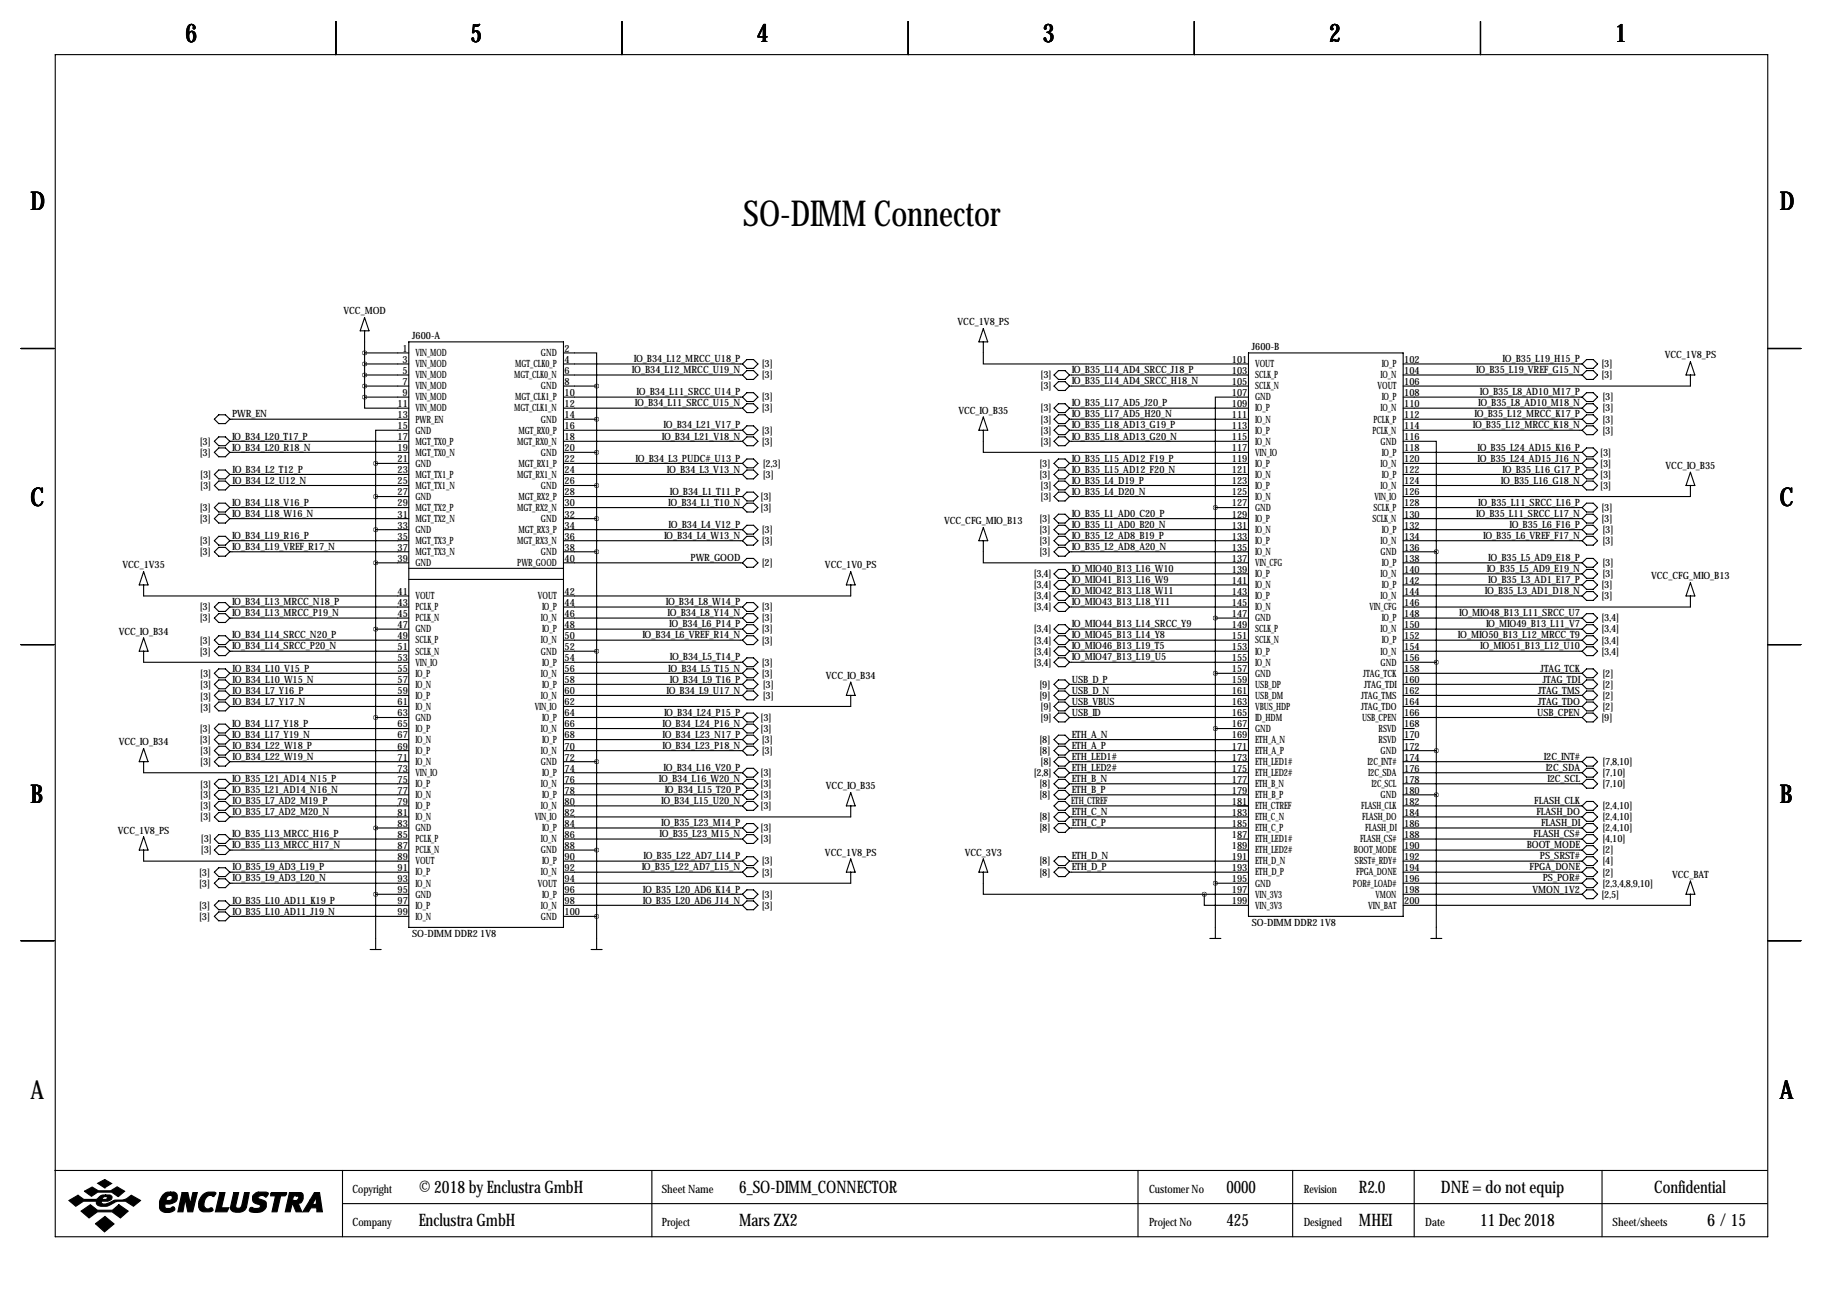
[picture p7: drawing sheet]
<svg xmlns="http://www.w3.org/2000/svg" width="419mm" height="297mm" viewBox="0 0 419 297" stroke-linecap="round" stroke-linejoin="round" font-family="sans-serif">
<defs><g id="words">
<text font-size="8.2" x="170.8" y="51.9">SO-DIMM Connector</text>
<g font-size="5.9">
<text x="42.7" y="9.8">6</text>
<text x="108.2" y="9.8">5</text>
<text x="174" y="9.8">4</text>
<text x="239.8" y="9.8">3</text>
<text x="305.6" y="9.8">2</text>
<text x="371.3" y="9.8">1</text>
<text x="7" y="48.4">D</text>
<text x="409.2" y="48.4">D</text>
<text x="7" y="116.4">C</text>
<text x="409.2" y="116.4">C</text>
<text x="7" y="184.5">B</text>
<text x="409.2" y="184.5">B</text>
<text x="7" y="252.6">A</text>
<text x="409.2" y="252.6">A</text>
</g>
<g font-size="4">
<text x="96.3" y="274.2">© 2018 by Enclustra GmbH</text>
<text x="169.9" y="274.2">6_SO-DIMM_CONNECTOR</text>
<text x="281.9" y="274.2">0000</text>
<text x="312.4" y="274.2">R2.0</text>
<text x="331.3" y="274.2">DNE = do not equip</text>
<text x="380.3" y="274.2">Confidential</text>
<text x="96.3" y="281.8">Enclustra GmbH</text>
<text x="169.9" y="281.8">Mars ZX2</text>
<text x="281.9" y="281.8">425</text>
<text x="312.4" y="281.8">MHEI</text>
<text x="340.3" y="281.8">11 Dec 2018</text>
<text x="392.5" y="281.8">6 /15</text>
</g>
<g font-size="2.6">
<text x="81" y="274.2">Copyright</text>
<text x="152.1" y="274.2">Sheet Name</text>
<text x="264.2" y="274.2">Customer No</text>
<text x="299.7" y="274.2">Revision</text>
<text x="81" y="281.8">Company</text>
<text x="152.1" y="281.8">Project</text>
<text x="264.2" y="281.8">Project No</text>
<text x="299.7" y="281.8">Designed</text>
<text x="327.7" y="281.8">Date</text>
<text x="370.7" y="281.8">Sheet/sheets</text>
</g>
<g font-size="2.3">
<text x="79" y="72.2">VCC_MOD</text>
<text x="94.7" y="77.8">J600-A</text>
<text x="220.1" y="74.8">VCC_1V8_PS</text>
<text x="92.6" y="80.9">1</text>
<text x="92.6" y="83.4">3</text>
<text x="95.5" y="81.9">VIN_MOD</text>
<text x="124.4" y="81.9">GND</text>
<text x="129.8" y="80.9">2</text>
<text x="129.8" y="83.4">4</text>
<text x="145.7" y="83.3">IO_B34_L12_MRCC_U18_P</text>
<text x="283.2" y="83.4">101</text>
<text x="287.8" y="80.4">J600-B</text>
<text x="322.8" y="83.4">102</text>
<text x="345.4" y="83.3">IO_B35_L19_H15_P</text>
<text x="382.7" y="82.4">VCC_1V8_PS</text>
<text x="92.6" y="86">5</text>
<text x="92.6" y="88.5">7</text>
<text x="95.5" y="84.4">VIN_MOD</text>
<text x="95.5" y="87">VIN_MOD</text>
<text x="95.5" y="89.5">VIN_MOD</text>
<text x="118.2" y="87">MGT_CLK0_N</text>
<text x="118.5" y="84.4">MGT_CLK0_P</text>
<text x="124.4" y="89.5">GND</text>
<text x="129.8" y="86">6</text>
<text x="129.8" y="88.5">8</text>
<text x="145.3" y="85.8">IO_B34_L12_MRCC_U19_N</text>
<text x="175.1" y="84.4">[3]</text>
<text x="175.1" y="87">[3]</text>
<text x="239.2" y="87">[3]</text>
<text x="239.2" y="89.5">[3]</text>
<text x="246.4" y="85.8">IO_B35_L14_AD4_SRCC_J18_P</text>
<text x="246.4" y="88.4">IO_B35_L14_AD4_SRCC_H18_N</text>
<text x="283.2" y="86">103</text>
<text x="283.2" y="88.5">105</text>
<text x="288.5" y="84.4">VOUT</text>
<text x="288.5" y="87">SCLK_P</text>
<text x="288.5" y="89.5">SCLK_N</text>
<text x="316.7" y="89.5">VOUT</text>
<text x="317.4" y="87">IO_N</text>
<text x="317.7" y="84.4">IO_P</text>
<text x="322.8" y="86">104</text>
<text x="322.8" y="88.5">106</text>
<text x="339.4" y="85.8">IO_B35_L19_VREF_G15_N</text>
<text x="368.1" y="87">[3]</text>
<text x="368.1" y="84.4">[3]</text>
<text x="53.3" y="96">PWR_EN</text>
<text x="91.4" y="93.6">11</text>
<text x="92.6" y="91">9</text>
<text x="95.5" y="92.1">VIN_MOD</text>
<text x="95.5" y="94.6">VIN_MOD</text>
<text x="118.2" y="94.6">MGT_CLK1_N</text>
<text x="118.5" y="92.1">MGT_CLK1_P</text>
<text x="129.8" y="91">10</text>
<text x="129.8" y="93.6">12</text>
<text x="145.9" y="93.4">IO_B34_L11_SRCC_U15_N</text>
<text x="146.4" y="90.9">IO_B34_L11_SRCC_U14_P</text>
<text x="175.1" y="92.1">[3]</text>
<text x="175.1" y="94.6">[3]</text>
<text x="220.3" y="95.1">VCC_IO_B35</text>
<text x="239.2" y="94.6">[3]</text>
<text x="246.4" y="93.4">IO_B35_L17_AD5_J20_P</text>
<text x="246.4" y="96">IO_B35_L17_AD5_H20_N</text>
<text x="283.2" y="91">107</text>
<text x="283.2" y="93.6">109</text>
<text x="288.5" y="92.1">GND</text>
<text x="288.5" y="94.6">IO_P</text>
<text x="317.4" y="94.6">IO_N</text>
<text x="317.7" y="92.1">IO_P</text>
<text x="322.8" y="91">108</text>
<text x="322.8" y="93.6">110</text>
<text x="339" y="96">IO_B35_L12_MRCC_K17_P</text>
<text x="339.8" y="93.4">IO_B35_L8_AD10_M18_N</text>
<text x="340.2" y="90.9">IO_B35_L8_AD10_M17_P</text>
<text x="368.4" y="92.1">[3]</text>
<text x="368.4" y="94.6">[3]</text>
<text x="53.3" y="101.1">IO_B34_L20_T17_P</text>
<text x="91.4" y="96.1">13</text>
<text x="91.4" y="98.7">15</text>
<text x="91.4" y="101.2">17</text>
<text x="95.5" y="97.1">PWR_EN</text>
<text x="95.5" y="99.7">GND</text>
<text x="119.2" y="99.7">MGT_RX0_P</text>
<text x="124.4" y="97.1">GND</text>
<text x="129.8" y="96.1">14</text>
<text x="129.8" y="98.7">16</text>
<text x="129.8" y="101.2">18</text>
<text x="152.1" y="101.1">IO_B34_L21_V18_N</text>
<text x="152.6" y="98.5">IO_B34_L21_V17_P</text>
<text x="175.1" y="99.7">[3]</text>
<text x="239.2" y="97.1">[3]</text>
<text x="239.2" y="99.7">[3]</text>
<text x="246.4" y="98.5">IO_B35_L18_AD13_G19_P</text>
<text x="246.4" y="101.1">IO_B35_L18_AD13_G20_N</text>
<text x="283.2" y="96.1">111</text>
<text x="283.2" y="98.7">113</text>
<text x="283.2" y="101.2">115</text>
<text x="288.5" y="97.1">IO_N</text>
<text x="288.5" y="99.7">IO_P</text>
<text x="315.5" y="99.7">PCLK_N</text>
<text x="315.8" y="97.1">PCLK_P</text>
<text x="322.8" y="96.1">112</text>
<text x="322.8" y="98.7">114</text>
<text x="322.8" y="101.2">116</text>
<text x="338.6" y="98.5">IO_B35_L12_MRCC_K18_N</text>
<text x="368.4" y="97.1">[3]</text>
<text x="368.4" y="99.7">[3]</text>
<text x="45.9" y="102.2">[3]</text>
<text x="45.9" y="104.8">[3]</text>
<text x="53.3" y="103.6">IO_B34_L20_R18_N</text>
<text x="91.4" y="103.7">19</text>
<text x="91.4" y="106.3">21</text>
<text x="95.5" y="102.2">MGT_TX0_P</text>
<text x="95.5" y="104.8">MGT_TX0_N</text>
<text x="95.5" y="107.3">GND</text>
<text x="118.9" y="102.2">MGT_RX0_N</text>
<text x="119.2" y="107.3">MGT_RX1_P</text>
<text x="124.4" y="104.8">GND</text>
<text x="129.8" y="103.7">20</text>
<text x="129.8" y="106.3">22</text>
<text x="146.1" y="106.1">IO_B34_L3_PUDC#_U13_P</text>
<text x="175.1" y="102.2">[3]</text>
<text x="175.4" y="107.3">[2,3]</text>
<text x="239" y="107.3">[3]</text>
<text x="239.2" y="102.2">[3]</text>
<text x="246.4" y="106.1">IO_B35_L15_AD12_F19_P</text>
<text x="283.2" y="103.7">117</text>
<text x="283.2" y="106.3">119</text>
<text x="288.5" y="102.2">IO_N</text>
<text x="288.5" y="104.8">VIN_IO</text>
<text x="288.5" y="107.3">IO_P</text>
<text x="317.4" y="102.2">GND</text>
<text x="317.4" y="107.3">IO_N</text>
<text x="317.7" y="104.8">IO_P</text>
<text x="322.8" y="103.7">118</text>
<text x="322.8" y="106.3">120</text>
<text x="339.6" y="103.6">IO_B35_L24_AD15_K16_P</text>
<text x="339.6" y="106.1">IO_B35_L24_AD15_J16_N</text>
<text x="367.9" y="104.8">[3]</text>
<text x="367.9" y="107.3">[3]</text>
<text x="382.9" y="107.8">VCC_IO_B35</text>
<text x="46" y="109.8">[3]</text>
<text x="46" y="112.4">[3]</text>
<text x="53.4" y="108.7">IO_B34_L2_T12_P</text>
<text x="53.4" y="111.2">IO_B34_L2_U12_N</text>
<text x="91.4" y="108.8">23</text>
<text x="91.4" y="111.4">25</text>
<text x="91.4" y="113.9">27</text>
<text x="95.5" y="109.8">MGT_TX1_P</text>
<text x="95.5" y="112.4">MGT_TX1_N</text>
<text x="118.9" y="109.8">MGT_RX1_N</text>
<text x="124.4" y="112.4">GND</text>
<text x="129.8" y="108.8">24</text>
<text x="129.8" y="111.4">26</text>
<text x="129.8" y="113.9">28</text>
<text x="153.3" y="108.7">IO_B34_L3_V13_N</text>
<text x="154" y="113.8">IO_B34_L1_T11_P</text>
<text x="175.4" y="109.8">[3]</text>
<text x="239" y="109.8">[3]</text>
<text x="239.2" y="112.4">[3]</text>
<text x="246.4" y="111.2">IO_B35_L4_D19_P</text>
<text x="246.4" y="113.8">IO_B35_L4_D20_N</text>
<text x="246.4" y="108.7">IO_B35_L15_AD12_F20_N</text>
<text x="283.2" y="108.8">121</text>
<text x="283.2" y="111.4">123</text>
<text x="283.2" y="113.9">125</text>
<text x="288.5" y="109.8">IO_N</text>
<text x="288.5" y="112.4">IO_P</text>
<text x="317.4" y="112.4">IO_N</text>
<text x="317.7" y="109.8">IO_P</text>
<text x="322.8" y="108.8">122</text>
<text x="322.8" y="111.4">124</text>
<text x="322.8" y="113.9">126</text>
<text x="345" y="111.2">IO_B35_L16_G18_N</text>
<text x="345.4" y="108.7">IO_B35_L16_G17_P</text>
<text x="367.9" y="109.8">[3]</text>
<text x="367.9" y="112.4">[3]</text>
<text x="45.9" y="117.5">[3]</text>
<text x="53.3" y="116.3">IO_B34_L18_V16_P</text>
<text x="53.3" y="118.8">IO_B34_L18_W16_N</text>
<text x="91.4" y="116.4">29</text>
<text x="91.4" y="119">31</text>
<text x="95.5" y="114.9">GND</text>
<text x="95.5" y="117.5">MGT_TX2_P</text>
<text x="118.9" y="117.5">MGT_RX2_N</text>
<text x="119.2" y="114.9">MGT_RX2_P</text>
<text x="129.8" y="116.4">30</text>
<text x="129.8" y="119">32</text>
<text x="153.6" y="116.3">IO_B34_L1_T10_N</text>
<text x="174.9" y="114.9">[3]</text>
<text x="174.9" y="117.5">[3]</text>
<text x="239.2" y="114.9">[3]</text>
<text x="246.4" y="118.8">IO_B35_L1_AD0_C20_P</text>
<text x="283.2" y="116.4">127</text>
<text x="283.2" y="119">129</text>
<text x="288.5" y="114.9">IO_N</text>
<text x="288.5" y="117.5">GND</text>
<text x="315.8" y="117.5">SCLK_P</text>
<text x="316" y="114.9">VIN_IO</text>
<text x="322.8" y="116.4">128</text>
<text x="322.8" y="119">130</text>
<text x="339.4" y="118.8">IO_B35_L11_SRCC_L17_N</text>
<text x="339.8" y="116.3">IO_B35_L11_SRCC_L16_P</text>
<text x="368.1" y="117.5">[3]</text>
<text x="45.9" y="120">[3]</text>
<text x="45.9" y="125.1">[3]</text>
<text x="53.3" y="123.9">IO_B34_L19_R16_P</text>
<text x="91.4" y="121.5">33</text>
<text x="91.4" y="124.1">35</text>
<text x="95.5" y="120">MGT_TX2_N</text>
<text x="95.5" y="122.5">GND</text>
<text x="95.5" y="125.1">MGT_TX3_P</text>
<text x="118.9" y="125.1">MGT_RX3_N</text>
<text x="119.2" y="122.5">MGT_RX3_P</text>
<text x="124.4" y="120">GND</text>
<text x="129.8" y="121.5">34</text>
<text x="129.8" y="124.1">36</text>
<text x="152.7" y="123.9">IO_B34_L4_W13_N</text>
<text x="153.7" y="121.4">IO_B34_L4_V12_P</text>
<text x="175.1" y="122.5">[3]</text>
<text x="175.1" y="125.1">[3]</text>
<text x="217" y="120.5">VCC_CFG_MIO_B13</text>
<text x="239" y="120">[3]</text>
<text x="239" y="122.5">[3]</text>
<text x="239" y="125.1">[3]</text>
<text x="246.4" y="121.4">IO_B35_L1_AD0_B20_N</text>
<text x="246.4" y="123.9">IO_B35_L2_AD8_B19_P</text>
<text x="283.2" y="121.5">131</text>
<text x="283.2" y="124.1">133</text>
<text x="288.5" y="120">IO_P</text>
<text x="288.5" y="122.5">IO_N</text>
<text x="288.5" y="125.1">IO_P</text>
<text x="315.5" y="120">SCLK_N</text>
<text x="317.4" y="125.1">IO_N</text>
<text x="317.7" y="122.5">IO_P</text>
<text x="322.8" y="121.5">132</text>
<text x="322.8" y="124.1">134</text>
<text x="341" y="123.9">IO_B35_L6_VREF_F17_N</text>
<text x="347" y="121.4">IO_B35_L6_F16_P</text>
<text x="368.1" y="120">[3]</text>
<text x="368.4" y="122.5">[3]</text>
<text x="368.4" y="125.1">[3]</text>
<text x="28.2" y="130.7">VCC_1V35</text>
<text x="45.9" y="127.6">[3]</text>
<text x="53.3" y="126.5">IO_B34_L19_VREF_R17_N</text>
<text x="91.4" y="126.6">37</text>
<text x="91.4" y="129.1">39</text>
<text x="95.5" y="127.6">MGT_TX3_N</text>
<text x="95.5" y="130.2">GND</text>
<text x="118.9" y="130.2">PWR_GOOD</text>
<text x="124.4" y="127.6">GND</text>
<text x="129.8" y="126.6">38</text>
<text x="129.8" y="129.1">40</text>
<text x="158.7" y="129">PWR_GOOD</text>
<text x="175.1" y="130.2">[2]</text>
<text x="189.7" y="130.7">VCC_1V0_PS</text>
<text x="239" y="127.6">[3]</text>
<text x="246.4" y="131.5">IO_MIO40_B13_L16_W10</text>
<text x="246.4" y="126.5">IO_B35_L2_AD8_A20_N</text>
<text x="283.2" y="126.6">135</text>
<text x="283.2" y="129.1">137</text>
<text x="283.2" y="131.7">139</text>
<text x="288.5" y="127.6">IO_N</text>
<text x="288.5" y="130.2">VIN_CFG</text>
<text x="317.4" y="127.6">GND</text>
<text x="317.7" y="130.2">IO_P</text>
<text x="322.8" y="126.6">136</text>
<text x="322.8" y="129.1">138</text>
<text x="322.8" y="131.7">140</text>
<text x="341.8" y="131.5">IO_B35_L5_AD9_E19_N</text>
<text x="342.1" y="129">IO_B35_L5_AD9_E18_P</text>
<text x="368.4" y="130.2">[3]</text>
<text x="91.4" y="136.8">41</text>
<text x="95.5" y="137.8">VOUT</text>
<text x="123.6" y="137.8">VOUT</text>
<text x="129.8" y="136.8">42</text>
<text x="237.6" y="132.7">[3,4]</text>
<text x="237.6" y="135.2">[3,4]</text>
<text x="237.6" y="137.8">[3,4]</text>
<text x="246.4" y="134.1">IO_MIO41_B13_L16_W9</text>
<text x="246.4" y="136.6">IO_MIO42_B13_L18_W11</text>
<text x="283.2" y="134.2">141</text>
<text x="283.2" y="136.8">143</text>
<text x="288.5" y="132.7">IO_P</text>
<text x="288.5" y="135.2">IO_N</text>
<text x="288.5" y="137.8">IO_P</text>
<text x="317.4" y="132.7">IO_N</text>
<text x="317.4" y="137.8">IO_N</text>
<text x="317.7" y="135.2">IO_P</text>
<text x="322.8" y="134.2">142</text>
<text x="322.8" y="136.8">144</text>
<text x="341.4" y="136.6">IO_B35_L3_AD1_D18_N</text>
<text x="342.1" y="134.1">IO_B35_L3_AD1_E17_P</text>
<text x="368.1" y="135.2">[3]</text>
<text x="368.1" y="137.8">[3]</text>
<text x="368.4" y="132.7">[3]</text>
<text x="379.6" y="133.2">VCC_CFG_MIO_B13</text>
<text x="45.9" y="140.3">[3]</text>
<text x="45.9" y="142.9">[3]</text>
<text x="53.3" y="139.2">IO_B34_L13_MRCC_N18_P</text>
<text x="53.3" y="141.7">IO_B34_L13_MRCC_P19_N</text>
<text x="91.4" y="139.3">43</text>
<text x="91.4" y="141.8">45</text>
<text x="95.5" y="140.3">PCLK_P</text>
<text x="95.5" y="142.9">PCLK_N</text>
<text x="124.4" y="142.9">IO_N</text>
<text x="124.6" y="140.3">IO_P</text>
<text x="129.8" y="139.3">44</text>
<text x="129.8" y="141.8">46</text>
<text x="153.1" y="139.2">IO_B34_L8_W14_P</text>
<text x="153.5" y="141.7">IO_B34_L8_Y14_N</text>
<text x="175.1" y="140.3">[3]</text>
<text x="175.1" y="142.9">[3]</text>
<text x="237.6" y="140.3">[3,4]</text>
<text x="246.4" y="139.2">IO_MIO43_B13_L18_Y11</text>
<text x="283.2" y="139.3">145</text>
<text x="283.2" y="141.8">147</text>
<text x="288.5" y="140.3">IO_N</text>
<text x="288.5" y="142.9">GND</text>
<text x="314.8" y="140.3">VIN_CFG</text>
<text x="317.7" y="142.9">IO_P</text>
<text x="322.8" y="139.3">146</text>
<text x="322.8" y="141.8">148</text>
<text x="335.4" y="141.7">IO_MIO48_B13_L11_SRCC_U7</text>
<text x="368.1" y="142.9">[3,4]</text>
<text x="27.3" y="145.9">VCC_IO_B34</text>
<text x="45.9" y="147.9">[3]</text>
<text x="53.3" y="146.8">IO_B34_L14_SRCC_N20_P</text>
<text x="53.3" y="149.3">IO_B34_L14_SRCC_P20_N</text>
<text x="91.4" y="144.4">47</text>
<text x="91.4" y="146.9">49</text>
<text x="91.4" y="149.5">51</text>
<text x="95.5" y="145.4">GND</text>
<text x="95.5" y="147.9">SCLK_P</text>
<text x="124.4" y="147.9">IO_N</text>
<text x="124.6" y="145.4">IO_P</text>
<text x="129.8" y="144.4">48</text>
<text x="129.8" y="146.9">50</text>
<text x="129.8" y="149.5">52</text>
<text x="147.7" y="146.8">IO_B34_L6_VREF_R14_N</text>
<text x="153.9" y="144.2">IO_B34_L6_P14_P</text>
<text x="175.1" y="145.4">[3]</text>
<text x="175.1" y="147.9">[3]</text>
<text x="237.6" y="145.4">[3,4]</text>
<text x="237.6" y="147.9">[3,4]</text>
<text x="246.4" y="144.2">IO_MIO44_B13_L14_SRCC_Y9</text>
<text x="246.4" y="146.8">IO_MIO45_B13_L14_Y8</text>
<text x="246.4" y="149.3">IO_MIO46_B13_L19_T5</text>
<text x="283.2" y="144.4">149</text>
<text x="283.2" y="146.9">151</text>
<text x="283.2" y="149.5">153</text>
<text x="288.5" y="145.4">SCLK_P</text>
<text x="288.5" y="147.9">SCLK_N</text>
<text x="317.4" y="145.4">IO_N</text>
<text x="317.7" y="147.9">IO_P</text>
<text x="322.8" y="144.4">150</text>
<text x="322.8" y="146.9">152</text>
<text x="322.8" y="149.5">154</text>
<text x="335.2" y="146.8">IO_MIO50_B13_L12_MRCC_T9</text>
<text x="340.3" y="149.3">IO_MIO51_B13_L12_U10</text>
<text x="341.6" y="144.2">IO_MIO49_B13_L11_V7</text>
<text x="368.1" y="145.4">[3,4]</text>
<text x="368.1" y="147.9">[3,4]</text>
<text x="45.9" y="150.5">[3]</text>
<text x="46" y="155.6">[3]</text>
<text x="53.4" y="154.4">IO_B34_L10_V15_P</text>
<text x="91.4" y="152">53</text>
<text x="91.4" y="154.5">55</text>
<text x="95.5" y="150.5">SCLK_N</text>
<text x="95.5" y="153">VIN_IO</text>
<text x="95.5" y="155.6">IO_P</text>
<text x="124.4" y="150.5">GND</text>
<text x="124.4" y="155.6">IO_N</text>
<text x="124.6" y="153">IO_P</text>
<text x="129.8" y="152">54</text>
<text x="129.8" y="154.5">56</text>
<text x="153.6" y="154.4">IO_B34_L5_T15_N</text>
<text x="154" y="151.9">IO_B34_L5_T14_P</text>
<text x="175.1" y="153">[3]</text>
<text x="175.1" y="155.6">[3]</text>
<text x="237.6" y="150.5">[3,4]</text>
<text x="237.6" y="153">[3,4]</text>
<text x="246.4" y="151.9">IO_MIO47_B13_L19_U5</text>
<text x="283.2" y="152">155</text>
<text x="283.2" y="154.5">157</text>
<text x="288.5" y="150.5">IO_P</text>
<text x="288.5" y="153">IO_N</text>
<text x="288.5" y="155.6">GND</text>
<text x="313.4" y="155.6">JTAG_TCK</text>
<text x="317.4" y="150.5">IO_N</text>
<text x="317.4" y="153">GND</text>
<text x="322.8" y="152">156</text>
<text x="322.8" y="154.5">158</text>
<text x="354.2" y="154.4">JTAG_TCK</text>
<text x="368.1" y="150.5">[3,4]</text>
<text x="368.4" y="155.6">[2]</text>
<text x="46" y="160.9">[3]</text>
<text x="46" y="158.1">[3]</text>
<text x="53.4" y="159.5">IO_B34_L7_Y16_P</text>
<text x="53.4" y="156.9">IO_B34_L10_W15_N</text>
<text x="91.4" y="157.1">57</text>
<text x="91.4" y="159.6">59</text>
<text x="95.5" y="158.1">IO_N</text>
<text x="95.5" y="160.6">IO_P</text>
<text x="124.4" y="160.6">IO_N</text>
<text x="124.6" y="158.1">IO_P</text>
<text x="129.8" y="157.1">58</text>
<text x="129.8" y="159.6">60</text>
<text x="153.2" y="159.5">IO_B34_L9_U17_N</text>
<text x="154" y="156.9">IO_B34_L9_T16_P</text>
<text x="175.4" y="158.1">[3]</text>
<text x="175.4" y="160.6">[3]</text>
<text x="189.9" y="156.1">VCC_IO_B34</text>
<text x="239" y="158.1">[9]</text>
<text x="239" y="160.6">[9]</text>
<text x="246.4" y="156.9">USB_D_P</text>
<text x="246.4" y="159.5">USB_D_N</text>
<text x="283.2" y="157.1">159</text>
<text x="283.2" y="159.6">161</text>
<text x="288.5" y="158.1">USB_DP</text>
<text x="288.5" y="160.6">USB_DM</text>
<text x="312.9" y="160.6">JTAG_TMS</text>
<text x="313.6" y="158.1">JTAG_TDI</text>
<text x="322.8" y="157.1">160</text>
<text x="322.8" y="159.6">162</text>
<text x="353.6" y="159.5">JTAG_TMS</text>
<text x="354.7" y="156.9">JTAG_TDI</text>
<text x="368.4" y="158.1">[2]</text>
<text x="368.4" y="160.6">[2]</text>
<text x="46" y="163.4">[3]</text>
<text x="53.3" y="167.1">IO_B34_L17_Y18_P</text>
<text x="53.4" y="162">IO_B34_L7_Y17_N</text>
<text x="91.4" y="162.2">61</text>
<text x="91.4" y="164.7">63</text>
<text x="91.4" y="167.2">65</text>
<text x="95.5" y="163.2">IO_N</text>
<text x="95.5" y="165.7">GND</text>
<text x="122.9" y="163.2">VIN_IO</text>
<text x="124.6" y="165.7">IO_P</text>
<text x="129.8" y="162.2">62</text>
<text x="129.8" y="164.7">64</text>
<text x="129.8" y="167.2">66</text>
<text x="152.3" y="167.1">IO_B34_L24_P16_N</text>
<text x="152.7" y="164.6">IO_B34_L24_P15_P</text>
<text x="174.9" y="165.7">[3]</text>
<text x="239.2" y="165.7">[9]</text>
<text x="239.2" y="163.2">[9]</text>
<text x="246.4" y="164.6">USB_ID</text>
<text x="246.4" y="162">USB_VBUS</text>
<text x="283.2" y="162.2">163</text>
<text x="283.2" y="164.7">165</text>
<text x="283.2" y="167.2">167</text>
<text x="288.5" y="163.2">VBUS_HDP</text>
<text x="288.5" y="165.7">ID_HDM</text>
<text x="312.9" y="163.2">JTAG_TDO</text>
<text x="313.1" y="165.7">USB_CPEN</text>
<text x="322.8" y="162.2">164</text>
<text x="322.8" y="164.7">166</text>
<text x="322.8" y="167.2">168</text>
<text x="353.4" y="164.6">USB_CPEN</text>
<text x="353.6" y="162">JTAG_TDO</text>
<text x="368.1" y="165.7">[9]</text>
<text x="368.4" y="163.2">[2]</text>
<text x="27.3" y="171.3">VCC_IO_B34</text>
<text x="45.9" y="168.3">[3]</text>
<text x="45.9" y="170.8">[3]</text>
<text x="46" y="173.3">[3]</text>
<text x="53.3" y="169.6">IO_B34_L17_Y19_N</text>
<text x="53.4" y="172.2">IO_B34_L22_W18_P</text>
<text x="91.4" y="169.8">67</text>
<text x="91.4" y="172.3">69</text>
<text x="95.5" y="168.3">IO_P</text>
<text x="95.5" y="170.8">IO_N</text>
<text x="95.5" y="173.3">IO_P</text>
<text x="124.4" y="168.3">IO_N</text>
<text x="124.4" y="173.3">IO_N</text>
<text x="124.6" y="170.8">IO_P</text>
<text x="129.8" y="169.8">68</text>
<text x="129.8" y="172.3">70</text>
<text x="152.3" y="172.2">IO_B34_L23_P18_N</text>
<text x="152.3" y="169.6">IO_B34_L23_N17_P</text>
<text x="174.9" y="168.3">[3]</text>
<text x="175.1" y="173.3">[3]</text>
<text x="175.1" y="170.8">[3]</text>
<text x="239" y="170.8">[8]</text>
<text x="239" y="173.3">[8]</text>
<text x="246.4" y="169.6">ETH_A_N</text>
<text x="246.4" y="172.2">ETH_A_P</text>
<text x="283.2" y="169.8">169</text>
<text x="283.2" y="172.3">171</text>
<text x="288.5" y="168.3">GND</text>
<text x="288.5" y="170.8">ETH_A_N</text>
<text x="288.5" y="173.3">ETH_A_P</text>
<text x="316.9" y="168.3">RSVD</text>
<text x="316.9" y="170.8">RSVD</text>
<text x="317.4" y="173.3">GND</text>
<text x="322.8" y="169.8">170</text>
<text x="322.8" y="172.3">172</text>
<text x="46" y="175.9">[3]</text>
<text x="53.3" y="179.8">IO_B35_L21_AD14_N15_P</text>
<text x="53.4" y="174.7">IO_B34_L22_W19_N</text>
<text x="91.4" y="174.9">71</text>
<text x="91.4" y="177.4">73</text>
<text x="91.4" y="179.9">75</text>
<text x="95.5" y="175.9">IO_N</text>
<text x="95.5" y="178.4">VIN_IO</text>
<text x="124.4" y="175.9">GND</text>
<text x="124.6" y="178.4">IO_P</text>
<text x="129.8" y="174.9">72</text>
<text x="129.8" y="177.4">74</text>
<text x="129.8" y="179.9">76</text>
<text x="151.5" y="179.8">IO_B34_L16_W20_N</text>
<text x="152.6" y="177.3">IO_B34_L16_V20_P</text>
<text x="174.9" y="178.4">[3]</text>
<text x="237.6" y="178.4">[2,8]</text>
<text x="239.2" y="175.9">[8]</text>
<text x="246.4" y="174.7">ETH_LED1#</text>
<text x="246.4" y="177.3">ETH_LED2#</text>
<text x="246.4" y="179.8">ETH_B_N</text>
<text x="283.2" y="174.9">173</text>
<text x="283.2" y="177.4">175</text>
<text x="283.2" y="179.9">177</text>
<text x="288.5" y="175.9">ETH_LED1#</text>
<text x="288.5" y="178.4">ETH_LED2#</text>
<text x="314.4" y="175.9">I2C_INT#</text>
<text x="314.6" y="178.4">I2C_SDA</text>
<text x="322.8" y="174.9">174</text>
<text x="322.8" y="177.4">176</text>
<text x="322.8" y="179.9">178</text>
<text x="354.9" y="174.7">I2C_INT#</text>
<text x="355.3" y="177.3">I2C_SDA</text>
<text x="355.8" y="179.8">I2C_SCL</text>
<text x="368.4" y="175.9">[7,8,10]</text>
<text x="368.4" y="178.4">[7,10]</text>
<text x="46" y="181.2">[3]</text>
<text x="46" y="183.5">[3]</text>
<text x="53.3" y="182.3">IO_B35_L21_AD14_N16_N</text>
<text x="53.4" y="184.9">IO_B35_L7_AD2_M19_P</text>
<text x="91.4" y="182.5">77</text>
<text x="91.4" y="185">79</text>
<text x="95.5" y="181">IO_P</text>
<text x="95.5" y="183.5">IO_N</text>
<text x="124.4" y="181">IO_N</text>
<text x="124.6" y="183.5">IO_P</text>
<text x="129.8" y="182.5">78</text>
<text x="129.8" y="185">80</text>
<text x="152" y="184.9">IO_B34_L15_U20_N</text>
<text x="152.8" y="182.3">IO_B34_L15_T20_P</text>
<text x="174.9" y="183.5">[3]</text>
<text x="174.9" y="181">[3]</text>
<text x="189.9" y="181.5">VCC_IO_B35</text>
<text x="239" y="181">[8]</text>
<text x="239" y="183.5">[8]</text>
<text x="246.3" y="184.9">ETH_CTREF</text>
<text x="246.4" y="182.3">ETH_B_P</text>
<text x="283.2" y="182.5">179</text>
<text x="283.2" y="185">181</text>
<text x="288.5" y="181">ETH_B_N</text>
<text x="288.5" y="183.5">ETH_B_P</text>
<text x="315.3" y="181">I2C_SCL</text>
<text x="317.4" y="183.5">GND</text>
<text x="322.8" y="182.5">180</text>
<text x="322.8" y="185">182</text>
<text x="352.7" y="184.9">FLASH_CLK</text>
<text x="368.4" y="181">[7,10]</text>
<text x="27.1" y="191.6">VCC_1V8_PS</text>
<text x="46" y="188.6">[3]</text>
<text x="46" y="186">[3]</text>
<text x="53.4" y="187.4">IO_B35_L7_AD2_M20_N</text>
<text x="91.4" y="187.6">81</text>
<text x="91.4" y="190.1">83</text>
<text x="95.5" y="186">IO_P</text>
<text x="95.5" y="188.6">IO_N</text>
<text x="95.5" y="191.1">GND</text>
<text x="122.9" y="188.6">VIN_IO</text>
<text x="124.4" y="186">IO_N</text>
<text x="124.6" y="191.1">IO_P</text>
<text x="129.8" y="187.6">82</text>
<text x="129.8" y="190.1">84</text>
<text x="152" y="190">IO_B35_L23_M14_P</text>
<text x="174.9" y="191.1">[3]</text>
<text x="174.9" y="186">[3]</text>
<text x="239" y="188.6">[8]</text>
<text x="239" y="191.1">[8]</text>
<text x="246.4" y="187.4">ETH_C_N</text>
<text x="246.4" y="190">ETH_C_P</text>
<text x="283.2" y="187.6">183</text>
<text x="283.2" y="190.1">185</text>
<text x="288.5" y="186">ETH_CTREF</text>
<text x="288.5" y="188.6">ETH_C_N</text>
<text x="288.5" y="191.1">ETH_C_P</text>
<text x="312.9" y="186">FLASH_CLK</text>
<text x="313.1" y="188.6">FLASH_DO</text>
<text x="313.8" y="191.1">FLASH_DI</text>
<text x="322.8" y="187.6">184</text>
<text x="322.8" y="190.1">186</text>
<text x="353.2" y="187.4">FLASH_DO</text>
<text x="354.3" y="190">FLASH_DI</text>
<text x="368.4" y="186">[2,4,10]</text>
<text x="368.4" y="188.6">[2,4,10]</text>
<text x="368.4" y="191.1">[2,4,10]</text>
<text x="46.2" y="193.7">[3]</text>
<text x="46.2" y="196.2">[3]</text>
<text x="53.3" y="192.5">IO_B35_L13_MRCC_H16_P</text>
<text x="53.3" y="195">IO_B35_L13_MRCC_H17_N</text>
<text x="91.4" y="192.6">85</text>
<text x="91.4" y="195.2">87</text>
<text x="91.4" y="197.7">89</text>
<text x="95.5" y="193.7">PCLK_P</text>
<text x="95.5" y="196.2">PCLK_N</text>
<text x="124.4" y="193.7">IO_N</text>
<text x="124.4" y="196.2">GND</text>
<text x="129.8" y="192.6">86</text>
<text x="129.8" y="195.2">88</text>
<text x="129.8" y="197.7">90</text>
<text x="147.9" y="197.6">IO_B35_L22_AD7_L14_P</text>
<text x="151.6" y="192.5">IO_B35_L23_M15_N</text>
<text x="174.9" y="193.7">[3]</text>
<text x="189.7" y="196.7">VCC_1V8_PS</text>
<text x="221.8" y="196.7">VCC_3V3</text>
<text x="246.4" y="197.6">ETH_D_N</text>
<text x="283.2" y="192.6">187</text>
<text x="283.2" y="195.2">189</text>
<text x="283.2" y="197.7">191</text>
<text x="288.5" y="193.7">ETH_LED1#</text>
<text x="288.5" y="196.2">ETH_LED2#</text>
<text x="311.3" y="196.2">BOOT_MODE</text>
<text x="312.7" y="193.7">FLASH_CS#</text>
<text x="322.8" y="192.6">188</text>
<text x="322.8" y="195.2">190</text>
<text x="322.8" y="197.7">192</text>
<text x="351" y="195">BOOT_MODE</text>
<text x="352.6" y="192.5">FLASH_CS#</text>
<text x="354" y="197.6">PS_SRST#</text>
<text x="368.4" y="193.7">[4,10]</text>
<text x="368.4" y="196.2">[2]</text>
<text x="45.8" y="203.8">[3]</text>
<text x="45.8" y="201.3">[3]</text>
<text x="53.4" y="202.7">IO_B35_L9_AD3_L20_N</text>
<text x="53.4" y="200.1">IO_B35_L9_AD3_L19_P</text>
<text x="91.4" y="200.3">91</text>
<text x="91.4" y="202.8">93</text>
<text x="95.5" y="198.7">VOUT</text>
<text x="95.5" y="201.3">IO_P</text>
<text x="95.5" y="203.8">IO_N</text>
<text x="123.6" y="203.8">VOUT</text>
<text x="124.4" y="201.3">IO_N</text>
<text x="124.6" y="198.7">IO_P</text>
<text x="129.8" y="200.3">92</text>
<text x="129.8" y="202.8">94</text>
<text x="147.5" y="200.1">IO_B35_L22_AD7_L15_N</text>
<text x="175.1" y="198.7">[3]</text>
<text x="175.1" y="201.3">[3]</text>
<text x="239" y="198.7">[8]</text>
<text x="239" y="201.3">[8]</text>
<text x="246.4" y="200.1">ETH_D_P</text>
<text x="283.2" y="200.3">193</text>
<text x="283.2" y="202.8">195</text>
<text x="288.5" y="198.7">ETH_D_N</text>
<text x="288.5" y="201.3">ETH_D_P</text>
<text x="288.5" y="203.8">GND</text>
<text x="311" y="203.8">POR#_LOAD#</text>
<text x="311.5" y="198.7">SRST#_RDY#</text>
<text x="311.8" y="201.3">FPGA_DONE</text>
<text x="322.8" y="200.3">194</text>
<text x="322.8" y="202.8">196</text>
<text x="351.6" y="200.1">FPGA_DONE</text>
<text x="354.7" y="202.7">PS_POR#</text>
<text x="368.4" y="201.3">[2]</text>
<text x="368.4" y="203.8">[2,3,4,8,9,10]</text>
<text x="368.4" y="198.7">[4]</text>
<text x="384.4" y="201.8">VCC_BAT</text>
<text x="45.8" y="208.9">[3]</text>
<text x="53.4" y="207.7">IO_B35_L10_AD11_K19_P</text>
<text x="91.4" y="205.3">95</text>
<text x="91.4" y="207.9">97</text>
<text x="95.5" y="206.4">GND</text>
<text x="95.5" y="208.9">IO_P</text>
<text x="124.4" y="208.9">IO_N</text>
<text x="124.6" y="206.4">IO_P</text>
<text x="129.8" y="205.3">96</text>
<text x="129.8" y="207.9">98</text>
<text x="147.8" y="207.7">IO_B35_L20_AD6_J14_N</text>
<text x="147.8" y="205.2">IO_B35_L20_AD6_K14_P</text>
<text x="175.1" y="208.9">[3]</text>
<text x="175.1" y="206.4">[3]</text>
<text x="283.2" y="205.3">197</text>
<text x="283.2" y="207.9">199</text>
<text x="288.5" y="206.4">VIN_3V3</text>
<text x="288.5" y="208.9">VIN_3V3</text>
<text x="314.6" y="208.9">VIN_BAT</text>
<text x="316.2" y="206.4">VMON</text>
<text x="322.8" y="205.3">198</text>
<text x="322.8" y="207.9">200</text>
<text x="352.3" y="205.2">VMON_1V2</text>
<text x="368.1" y="206.4">[2,5]</text>
<text x="45.8" y="211.4">[3]</text>
<text x="53.4" y="210.3">IO_B35_L10_AD11_J19_N</text>
<text x="91.4" y="210.4">99</text>
<text x="94.7" y="215.5">SO-DIMM DDR2 1V8</text>
<text x="95.5" y="211.4">IO_N</text>
<text x="124.4" y="211.4">GND</text>
<text x="129.8" y="210.4">100</text>
<text x="287.8" y="213">SO-DIMM DDR2 1V8</text>
</g>
</g></defs>
<g fill="none" stroke="#000" stroke-width=".25">
<path d="M12.7 12.6h393.7v271.7h-393.7zM77.2 4.9v7.7M143 4.9v7.7M208.8 4.9v7.7M274.6 4.9v7.7M340.4 4.9v7.7M83.8 76.1v15.2M83.8 73l1 3.1h-2zM94 78.6h35.5v134.6h-35.5zM226.1 78.6v5.1h60.9M226.1 75.6l1 3h-2.1zM4.8 80.1h7.6"/>
<path d="M49.3 96.4l1-1h1.5l1 1-1 1h-1.5zM52.8 96.4h41.2M83.8 91.3v2.5h10.2M83.8 81.1h10.2M83.8 83.7h10.2M83.8 86.2h10.2M83.8 88.8h10.2M83.8 91.3h10.2M94 98.9h-7.6v7.6M129.5 81.1h7.7v7.7M129.5 83.7h41.2M129.5 86.2h41.2"/>
<path d="M129.5 88.8h7.7M129.5 91.3h41.2M129.5 93.8h41.2M129.5 96.4h7.7M129.5 98.9h41.2M137.2 88.8v129.5M170.7 93.8l1-1h1.5l1 1-1 1.1h-1.5zM170.7 98.9l1-1h1.5l1 1-1 1h-1.5zM170.7 86.2l1-1h1.5l1 1-1 1h-1.5zM170.7 91.3l1-1h1.5l1 1-1 1h-1.5zM171.7 82.7h1.5l1 1-1 1h-1.5l-1-1zM226.1 98.9v5.1h60.9"/>
<path d="M226.1 95.9l1 3h-2.1zM242.3 93.8l1-1h1.6l1 1-1 1.1h-1.6zM242.3 96.4l1-1h1.6l1 1-1 1h-1.6zM242.3 98.9l1-1h1.6l1 1-1 1h-1.6zM242.3 86.2l1-1h1.6l1 1-1 1h-1.6zM242.3 88.8l1-1.1h1.6l1 1.1-1 1h-1.6zM245.9 86.2h41.1M245.9 88.8h41.1M245.9 93.8h41.1M245.9 96.4h41.1M245.9 98.9h41.1M287 91.3h-7.6v25.4"/>
<path d="M287 81.1h35.6v129.6h-35.6zM322.6 83.7h41.1M322.6 86.2h41.1M322.6 91.3h41.1M322.6 93.8h41.1M322.6 96.4h41.1M322.6 98.9h41.1M363.7 93.8l1-1h1.6l1 1-1 1.1h-1.6zM363.7 96.4l1-1h1.6l1 1-1 1h-1.6zM363.7 98.9l1-1h1.6l1 1-1 1h-1.6zM363.7 86.2l1-1h1.6l1 1-1 1h-1.6zM363.7 83.7l1-1h1.6l1 1-1 1h-1.6z"/>
<path d="M364.7 90.3h1.6l1 1-1 1h-1.6l-1-1zM388.6 83.2l1 3h-2zM388.6 86.2v2.6h-66M406.4 80.1h7.6M49.3 101.5l1-1.1h1.5l1 1.1-1 1h-1.5zM49.3 109.1l1-1h1.5l1 1-1 1h-1.5zM49.3 111.6l1-1h1.5l1 1-1 1h-1.5zM49.3 104l1-1h1.5l1 1-1 1h-1.5zM49.3 116.7l1-1h1.5l1 1-1 1h-1.5zM49.3 119.2l1-1h1.5l1 1-1 1.1h-1.5zM52.8 101.5h41.2M52.8 104h41.2"/>
<path d="M52.8 109.1h41.2M52.8 111.6h41.2M52.8 116.7h41.2M52.8 119.2h41.2M86.4 106.5h7.6M86.4 114.2h7.6M86.4 106.5v111.8M129.5 101.5h41.2M129.5 104h7.7M129.5 106.5h41.2M129.5 109.1h41.2M129.5 111.6h7.7"/>
<path d="M129.5 114.2h41.2M129.5 116.7h41.2M129.5 119.2h7.7M170.7 101.5l1-1.1h1.5l1 1.1-1 1h-1.5zM170.7 114.2l1-1.1h1.5l1 1.1-1 1h-1.5zM170.7 116.7l1-1h1.5l1 1-1 1h-1.5zM171.7 105.5h1.5l1 1-1 1.1h-1.5l-1-1.1zM171.7 108.1h1.5l1 1-1 1h-1.5l-1-1zM242.3 101.5l1-1.1h1.6l1 1.1-1 1h-1.6zM242.3 106.5l1-1h1.6l1 1-1 1.1h-1.6zM242.3 109.1l1-1h1.6l1 1-1 1h-1.6zM242.3 111.6l1-1h1.6l1 1-1 1h-1.6z"/>
<path d="M242.3 114.2l1-1.1h1.6l1 1.1-1 1h-1.6zM242.3 119.2l1-1h1.6l1 1-1 1.1h-1.6zM245.9 101.5h41.1M245.9 106.5h41.1M245.9 109.1h41.1M245.9 111.6h41.1M245.9 114.2h41.1M245.9 119.2h41.1M279.4 116.7h7.6M279.4 116.7v99.1M322.6 101.5h7.6v25.4M322.6 104h41.1"/>
<path d="M322.6 106.5h41.1M322.6 109.1h41.1M322.6 111.6h41.1M322.6 116.7h41.1M322.6 119.2h41.1M363.7 106.5l1-1h1.6l1 1-1 1.1h-1.6zM363.7 109.1l1-1h1.6l1 1-1 1h-1.6zM363.7 111.6l1-1h1.6l1 1-1 1h-1.6zM363.7 116.7l1-1h1.6l1 1-1 1h-1.6zM363.7 119.2l1-1h1.6l1 1-1 1.1h-1.6zM364.7 103h1.6l1 1-1 1h-1.6l-1-1zM388.6 108.6l1 3h-2z"/>
<path d="M388.6 111.6v2.6h-66M33 134.5v2.5h61M33 131.4l1 3.1h-2zM49.3 139.6l1-1.1h1.5l1 1.1-1 1h-1.5zM49.3 124.3l1-1h1.5l1 1-1 1h-1.5zM49.3 126.9l1-1.1h1.5l1 1.1-1 1h-1.5zM52.8 124.3h41.2M52.8 126.9h41.2M52.8 139.6h41.2M86.4 121.8h7.6M86.4 129.4h7.6M94 130.7h35.5"/>
<path d="M94 133.2h35.5M129.5 121.8h41.2M129.5 124.3h41.2M129.5 126.9h7.7M129.5 129.4h41.2M129.5 139.6h41.2M170.7 139.6l1-1.1h1.5l1 1.1-1 1h-1.5zM170.7 121.8l1-1h1.5l1 1-1 1h-1.5zM170.7 124.3l1-1h1.5l1 1-1 1h-1.5zM170.7 129.4l1-1h1.5l1 1-1 1h-1.5zM195.6 134.5v2.5h-66.1M195.6 131.4l1 3.1h-2z"/>
<path d="M226.1 124.3v5.1h60.9M226.1 121.3l1 3h-2.1zM242.3 131.9l1-1h1.6l1 1-1 1.1h-1.6zM242.3 134.5l1-1h1.6l1 1-1 1h-1.6zM242.3 137l1-1h1.6l1 1-1 1h-1.6zM242.3 139.6l1-1.1h1.6l1 1.1-1 1h-1.6zM242.3 121.8l1-1h1.6l1 1-1 1h-1.6zM242.3 124.3l1-1h1.6l1 1-1 1h-1.6zM242.3 126.9l1-1.1h1.6l1 1.1-1 1h-1.6zM245.9 121.8h41.1M245.9 124.3h41.1M245.9 126.9h41.1"/>
<path d="M245.9 137h41.1M245.9 139.6h41.1M245.9 131.9h41.1M245.9 134.5h41.1M322.6 121.8h41.1M322.6 124.3h41.1M322.6 126.9h7.6M322.6 129.4h41.1M322.6 137h41.1M322.6 131.9h41.1M322.6 134.5h41.1M330.2 126.9v88.9"/>
<path d="M363.7 131.9l1-1h1.6l1 1-1 1.1h-1.6zM363.7 134.5l1-1h1.6l1 1-1 1h-1.6zM363.7 137l1-1h1.6l1 1-1 1h-1.6zM363.7 129.4l1-1h1.6l1 1-1 1h-1.6zM364.7 120.8h1.6l1 1-1 1h-1.6l-1-1zM364.7 123.3h1.6l1 1-1 1h-1.6l-1-1zM388.6 134l1 3h-2zM388.6 137v2.6h-66M4.8 148.2h7.6M33 146.7l1 3h-2zM33 149.7v2.6h61M49.3 147.2l1-1h1.5l1 1-1 1h-1.5z"/>
<path d="M49.3 157.3l1-1h1.5l1 1-1 1.1h-1.5zM49.3 159.9l1-1h1.5l1 1-1 1h-1.5zM49.3 154.8l1-1h1.5l1 1-1 1h-1.5zM49.3 142.1l1-1h1.5l1 1-1 1h-1.5zM49.3 149.7l1-1h1.5l1 1-1 1h-1.5zM52.8 142.1h41.2M52.8 147.2h41.2M52.8 149.7h41.2M52.8 154.8h41.2M52.8 157.3h41.2M52.8 159.9h41.2M86.4 144.6h7.6"/>
<path d="M129.5 142.1h41.2M129.5 144.6h41.2M129.5 147.2h41.2M129.5 149.7h7.7M129.5 152.3h41.2M129.5 154.8h41.2M129.5 157.3h41.2M129.5 159.9h41.2M170.7 154.8l1-1h1.5l1 1-1 1h-1.5zM170.7 142.1l1-1h1.5l1 1-1 1h-1.5zM171.7 146.2h1.5l1 1-1 1h-1.5l-1-1zM171.7 156.3h1.5l1 1-1 1.1h-1.5l-1-1.1z"/>
<path d="M171.7 158.9h1.5l1 1-1 1h-1.5l-1-1zM171.7 151.2h1.5l1 1.1-1 1h-1.5l-1-1zM171.7 143.6h1.5l1 1-1 1.1h-1.5l-1-1.1zM195.6 156.8l1 3.1h-2zM195.6 159.9v2.5h-66.1M242.3 147.2l1-1h1.6l1 1-1 1h-1.6zM242.3 157.3l1-1h1.6l1 1-1 1.1h-1.6zM242.3 159.9l1-1h1.6l1 1-1 1h-1.6zM242.3 152.3l1-1.1h1.6l1 1.1-1 1h-1.6zM242.3 144.6l1-1h1.6l1 1-1 1.1h-1.6zM242.3 149.7l1-1h1.6l1 1-1 1h-1.6zM245.9 144.6h41.1"/>
<path d="M245.9 147.2h41.1M245.9 149.7h41.1M245.9 152.3h41.1M245.9 157.3h41.1M245.9 159.9h41.1M279.4 142.1h7.6M279.4 154.8h7.6M322.6 142.1h41.1M322.6 144.6h41.1M322.6 147.2h41.1M322.6 149.7h41.1M322.6 152.3h7.6"/>
<path d="M322.6 154.8h41.1M322.6 157.3h41.1M322.6 159.9h41.1M363.7 157.3l1-1h1.6l1 1-1 1.1h-1.6zM363.7 159.9l1-1h1.6l1 1-1 1h-1.6zM363.7 154.8l1-1h1.6l1 1-1 1h-1.6zM363.7 142.1l1-1h1.6l1 1-1 1h-1.6zM363.7 144.6l1-1h1.6l1 1-1 1.1h-1.6zM363.7 149.7l1-1h1.6l1 1-1 1h-1.6zM364.7 146.2h1.6l1 1-1 1h-1.6l-1-1zM406.4 148.2h7.6M33 172.1l1 3h-2z"/>
<path d="M33 175.1v2.6h61M49.3 162.4l1-1h1.5l1 1-1 1h-1.5zM49.3 175.1l1-1h1.5l1 1-1 1h-1.5zM49.3 172.6l1-1h1.5l1 1-1 1h-1.5zM49.3 170l1-1h1.5l1 1-1 1.1h-1.5zM49.3 167.5l1-1h1.5l1 1-1 1h-1.5zM52.8 162.4h41.2M52.8 167.5h41.2M52.8 170h41.2M52.8 172.6h41.2M52.8 175.1h41.2M86.4 165h7.6"/>
<path d="M129.5 165h41.2M129.5 167.5h41.2M129.5 170h41.2M129.5 172.6h41.2M129.5 175.1h7.7M129.5 177.7h41.2M170.7 165l1-1.1h1.5l1 1.1-1 1h-1.5zM170.7 177.7l1-1.1h1.5l1 1.1-1 1h-1.5zM170.7 167.5l1-1h1.5l1 1-1 1h-1.5zM171.7 171.6h1.5l1 1-1 1h-1.5l-1-1zM171.7 169h1.5l1 1-1 1.1h-1.5l-1-1.1zM242.3 165l1-1.1h1.6l1 1.1-1 1h-1.6z"/>
<path d="M242.3 162.4l1-1h1.6l1 1-1 1h-1.6zM242.3 175.1l1-1h1.6l1 1-1 1h-1.6zM242.3 177.7l1-1.1h1.6l1 1.1-1 1h-1.6zM242.3 172.6l1-1h1.6l1 1-1 1h-1.6zM242.3 170l1-1h1.6l1 1-1 1.1h-1.6zM245.9 162.4h41.1M245.9 165h41.1M245.9 170h41.1M245.9 172.6h41.1M245.9 175.1h41.1M245.9 177.7h41.1M279.4 167.5h7.6"/>
<path d="M322.6 162.4h41.1M322.6 165h41.1M322.6 167.5h2.5M322.6 170h2.5M322.6 172.6h7.6M322.6 175.1h41.1M322.6 177.7h41.1M363.7 165l1-1.1h1.6l1 1.1-1 1h-1.6zM363.7 162.4l1-1h1.6l1 1-1 1h-1.6zM363.7 175.1l1-1h1.6l1 1-1 1h-1.6zM363.7 177.7l1-1.1h1.6l1 1.1-1 1h-1.6zM33 192.4l1 3h-2z"/>
<path d="M33 195.4v2.6h61M49.3 185.3l1-1h1.5l1 1-1 1h-1.5zM49.3 180.2l1-1h1.5l1 1-1 1h-1.5zM49.3 192.9l1-1h1.5l1 1-1 1h-1.5zM49.3 195.4l1-1h1.5l1 1-1 1.1h-1.5zM49.3 187.8l1-1h1.5l1 1-1 1h-1.5zM50.3 181.7h1.5l1 1-1 1.1h-1.5l-1-1.1zM50.3 199.5h1.5l1 1-1 1h-1.5l-1-1zM52.8 185.3h41.2M52.8 180.2h41.2M52.8 182.7h41.2M52.8 187.8h41.2"/>
<path d="M52.8 192.9h41.2M52.8 195.4h41.2M86.4 190.4h7.6M129.5 185.3h41.2M129.5 180.2h41.2M129.5 182.7h41.2M129.5 190.4h41.2M129.5 192.9h41.2M129.5 195.4h7.7M129.5 198h41.2M170.7 185.3l1-1h1.5l1 1-1 1h-1.5zM170.7 180.2l1-1h1.5l1 1-1 1h-1.5z"/>
<path d="M170.7 192.9l1-1h1.5l1 1-1 1h-1.5zM170.7 190.4l1-1.1h1.5l1 1.1-1 1h-1.5zM170.7 198l1-1h1.5l1 1-1 1h-1.5zM171.7 181.7h1.5l1 1-1 1.1h-1.5l-1-1.1zM195.6 182.2l1 3.1h-2zM195.6 185.3v2.5h-66.1M195.6 197.5l1 3h-2zM226.1 197.5l1 3h-2.1zM242.3 185.3l1-1h1.6l1 1-1 1h-1.6zM242.3 180.2l1-1h1.6l1 1-1 1h-1.6zM242.3 182.7l1-1h1.6l1 1-1 1.1h-1.6zM242.3 187.8l1-1h1.6l1 1-1 1h-1.6z"/>
<path d="M242.3 190.4l1-1.1h1.6l1 1.1-1 1h-1.6zM242.3 198l1-1h1.6l1 1-1 1h-1.6zM243.3 199.5h1.6l1 1-1 1h-1.6l-1-1zM245.9 185.3h41.1M245.9 180.2h41.1M245.9 182.7h41.1M245.9 187.8h41.1M245.9 190.4h41.1M245.9 198h41.1M284.5 192.9h2.5M284.5 195.4h2.5M322.6 185.3h41.1"/>
<path d="M322.6 180.2h41.1M322.6 182.7h7.6M322.6 187.8h41.1M322.6 190.4h41.1M322.6 192.9h41.1M322.6 195.4h41.1M322.6 198h41.1M363.7 185.3l1-1h1.6l1 1-1 1h-1.6zM363.7 180.2l1-1h1.6l1 1-1 1h-1.6zM363.7 192.9l1-1h1.6l1 1-1 1h-1.6zM363.7 195.4l1-1h1.6l1 1-1 1.1h-1.6zM364.7 186.8h1.6l1 1-1 1h-1.6l-1-1z"/>
<path d="M364.7 189.3h1.6l1 1.1-1 1h-1.6l-1-1zM364.7 199.5h1.6l1 1-1 1h-1.6l-1-1zM364.7 197h1.6l1 1-1 1h-1.6l-1-1zM4.8 216.3h7.6M49.3 203.1l1-1.1h1.5l1 1.1-1 1h-1.5zM49.3 208.1l1-1h1.5l1 1-1 1.1h-1.5zM49.3 210.7l1-1h1.5l1 1-1 1h-1.5zM52.8 200.5h41.2M52.8 203.1h41.2M52.8 208.1h41.2M52.8 210.7h41.2M85.1 218.3h2.5"/>
<path d="M86.4 205.6h7.6M129.5 200.5h41.2M129.5 205.6h41.2M129.5 208.1h41.2M129.5 210.7h7.7M135.9 218.3h2.5M170.7 200.5l1-1h1.5l1 1-1 1h-1.5zM170.7 205.6l1-1h1.5l1 1-1 1h-1.5zM171.7 207.1h1.5l1 1-1 1.1h-1.5l-1-1.1zM195.6 200.5v2.6h-66.1M226.1 200.5v5.1h50.8M245.9 200.5h41.1"/>
<path d="M276.9 205.6v2.5h10.1M276.9 205.6h10.1M278.1 215.8h2.6M279.4 203.1h7.6M322.6 200.5h41.1M322.6 203.1h41.1M322.6 205.6h41.1M328.9 215.8h2.6M363.7 205.6l1-1h1.6l1 1-1 1h-1.6zM364.7 202h1.6l1 1.1-1 1h-1.6l-1-1zM388.6 202.6l1 3h-2zM388.6 205.6v2.5h-66"/>
<path d="M406.4 216.3h7.6M12.6 269.1h393.7M78.7 269.1v15.2M78.7 276.7h327.6M149.9 269.1v15.2M261.6 269.1v15.2M297.2 269.1v15.2M325.1 269.1v15.2M368.3 269.1v15.2"/>
</g>
<g fill="#000" stroke="#000" stroke-width=".25">
<path d="M15.8 276l2.1-1.2 1.4 1h2.8l.3-.2a1.77 1.77 0 0 1 1.9-.9v.4l-.6 .2-.2 .5h.9l.3-.6-.4-.1v-.4h.9a.59 .59 0 0 1 .6 .7l-.2 .4-.8 .4h-1.4l-.1 .1 .1 .4a3.2 3.2 0 0 0 2.7-.7l.3-.1a4 4 0 0 0 3.8-1.1l2.1 1.2-1.6 1.3a4 4 0 0 0-5.5-.2 2.66 2.66 0 0 1-2.9-.2l-.1-.7h-3l-1.8 1.1zM19.4 273.9l1.8-1 1.4 .9h2.9l1.4-.9 1.8 1-1.5 1.2-1.5-1h-3.2l-1.5 .9zM22.5 272l1.6-.8 1.6 .9-1.6 1zM18.6 278.4l2.2-1.4 1.6 1.2h3.5l1.4-1.2 2.2 1.4-1.8 1.6-1.9-1.4h-3.4l-1.9 1.4zM37.4 274.7a1.75 1.75 0 0 1 1.8-.6v.7a.82 .82 0 0 0-.8 1.2h.6a.6 .6 0 0 0 .6-.5 .6 .6 0 0 0-.4-.7v-.7h.8l.5 .3a1.61 1.61 0 0 1 0 1.7 1.61 1.61 0 0 1-1.5 .7h-1v.9l.2 .1h.9l.7-.4 .4 .4a1.06 1.06 0 0 1-1.3 1 1.82 1.82 0 0 1-2.2-1.1 3.5 3.5 0 0 1 .7-3zM41.9 274.2h1.3l.5 2.6 .6-2.6h1.1l-1.1 4.4h-1.1l-.6-2.9-.5 2.9h-1.2zM46.7 274.6a2.78 2.78 0 0 1 2.9-.4l-.4 .9a1.32 1.32 0 0 0-2.1 .8l-.2 .8a.98 .98 0 0 0 1.1 1.2 .55 .55 0 0 1 .6-.2 .55 .55 0 0 1 .4 .6l-.7 .3-1.8-.1a1.79 1.79 0 0 1-.8-2.3zM50.5 274.2h1.2l-.8 3.5h1.7l-.4 .9h-2.7zM53.7 274.2h1.2l-.7 3.1a.73 .73 0 0 0 .7 .5 .73 .73 0 0 0 .7-.6l.6-3h1.1l-.7 3.4a2.28 2.28 0 0 1-3.6 .4v-.4zM58.3 274.7l.8-.6h2.1l.5 .2v.2l-.6 .7a.96 .96 0 0 0-1-.4 .96 .96 0 0 0-.8 .6l1.7 .8a1.71 1.71 0 0 1-.1 1.8 1.71 1.71 0 0 1-1.7 .8l-1.4-.2a.51 .51 0 0 1-.4-.7 .51 .51 0 0 1 .8-.2l1 .1a.52 .52 0 0 0 .6-.2 .52 .52 0 0 0-.2-.7 1.39 1.39 0 0 1-1.4-.6 1.39 1.39 0 0 1 .1-1.6zM62.2 274.4l.2-.2h3.5l-.1 .4-.3 .3h-1l-.8 3.7h-1.2l.8-3.7h-1.1zM66.5 274.2h1.7v.7h-.7l-.2 1.1h.9l.3-.3a.44 .44 0 0 0 .1-.5 .44 .44 0 0 0-.4-.3v-.7h1l.3 .2 .2 .3v.9a1.03 1.03 0 0 1-1.2 1l.9 2h-1.3l-.8-1.8h-.1l-.5 1.8h-1.1z"/>
<path d="M72.3 274.2h1.2l.6 4.4h-1.3v-.9h-1.3l-.6 .9h-1.3l1.7-2.7h1l-.4 .8 .2 .2h.4l.2-.2v-1.5l-.4 .7h-1zM21.9 281.3l2.2-1.6 2.1 1.7-2.2 1.8z"/>
</g>
<path d="M86.3 129.4a.05 .05 0 0 0 .1 0 .05 .05 0 0 0-.1 0zM83.8 81.1a.05 .05 0 0 0 .1 0 .05 .05 0 0 0-.1 0zM83.8 83.7a.05 .05 0 0 0 .1 0 .05 .05 0 0 0-.1 0zM83.8 86.2a.05 .05 0 0 0 .1 0 .05 .05 0 0 0-.1 0zM83.8 88.8a.05 .05 0 0 0 .1 0 .05 .05 0 0 0-.1 0zM83.8 91.3a.05 .05 0 0 0 .1 0 .05 .05 0 0 0-.1 0zM86.3 106.5a.05 .05 0 0 0 .1 0 .05 .05 0 0 0-.1 0zM86.3 114.2a.05 .05 0 0 0 .1 0 .05 .05 0 0 0-.1 0zM86.3 121.8a.05 .05 0 0 0 .1 0 .05 .05 0 0 0-.1 0zM86.3 144.6a.05 .05 0 0 0 .1 0 .05 .05 0 0 0-.1 0zM86.3 165a.05 .05 0 0 0 .1 0 .05 .05 0 0 0-.1 0zM137.1 88.8a.05 .05 0 0 0 .1 0 .05 .05 0 0 0-.1 0zM137.1 96.4a.05 .05 0 0 0 .1 0 .05 .05 0 0 0-.1 0zM137.1 104a.05 .05 0 0 0 .1 0 .05 .05 0 0 0-.1 0zM137.1 111.6a.05 .05 0 0 0 .1 0 .05 .05 0 0 0-.1 0zM137.1 119.2a.05 .05 0 0 0 .1 0 .05 .05 0 0 0-.1 0zM86.3 190.4a.05 .05 0 0 0 .1 0 .05 .05 0 0 0-.1 0zM86.3 205.6a.05 .05 0 0 0 .1 0 .05 .05 0 0 0-.1 0zM137.1 149.7a.05 .05 0 0 0 .1 0 .05 .05 0 0 0-.1 0zM137.1 175.1a.05 .05 0 0 0 .1 0 .05 .05 0 0 0-.1 0zM137.1 195.4a.05 .05 0 0 0 .1 0 .05 .05 0 0 0-.1 0zM137.1 210.7a.05 .05 0 0 0 .1 0 .05 .05 0 0 0-.1 0zM137.1 126.9a.05 .05 0 0 0 .1 0 .05 .05 0 0 0-.1 0zM276.8 205.6a.05 .05 0 0 0 .1 0 .05 .05 0 0 0-.1 0z" fill="#000" stroke="#000" stroke-width="1"/>
<use href="#words"/>
</svg>
